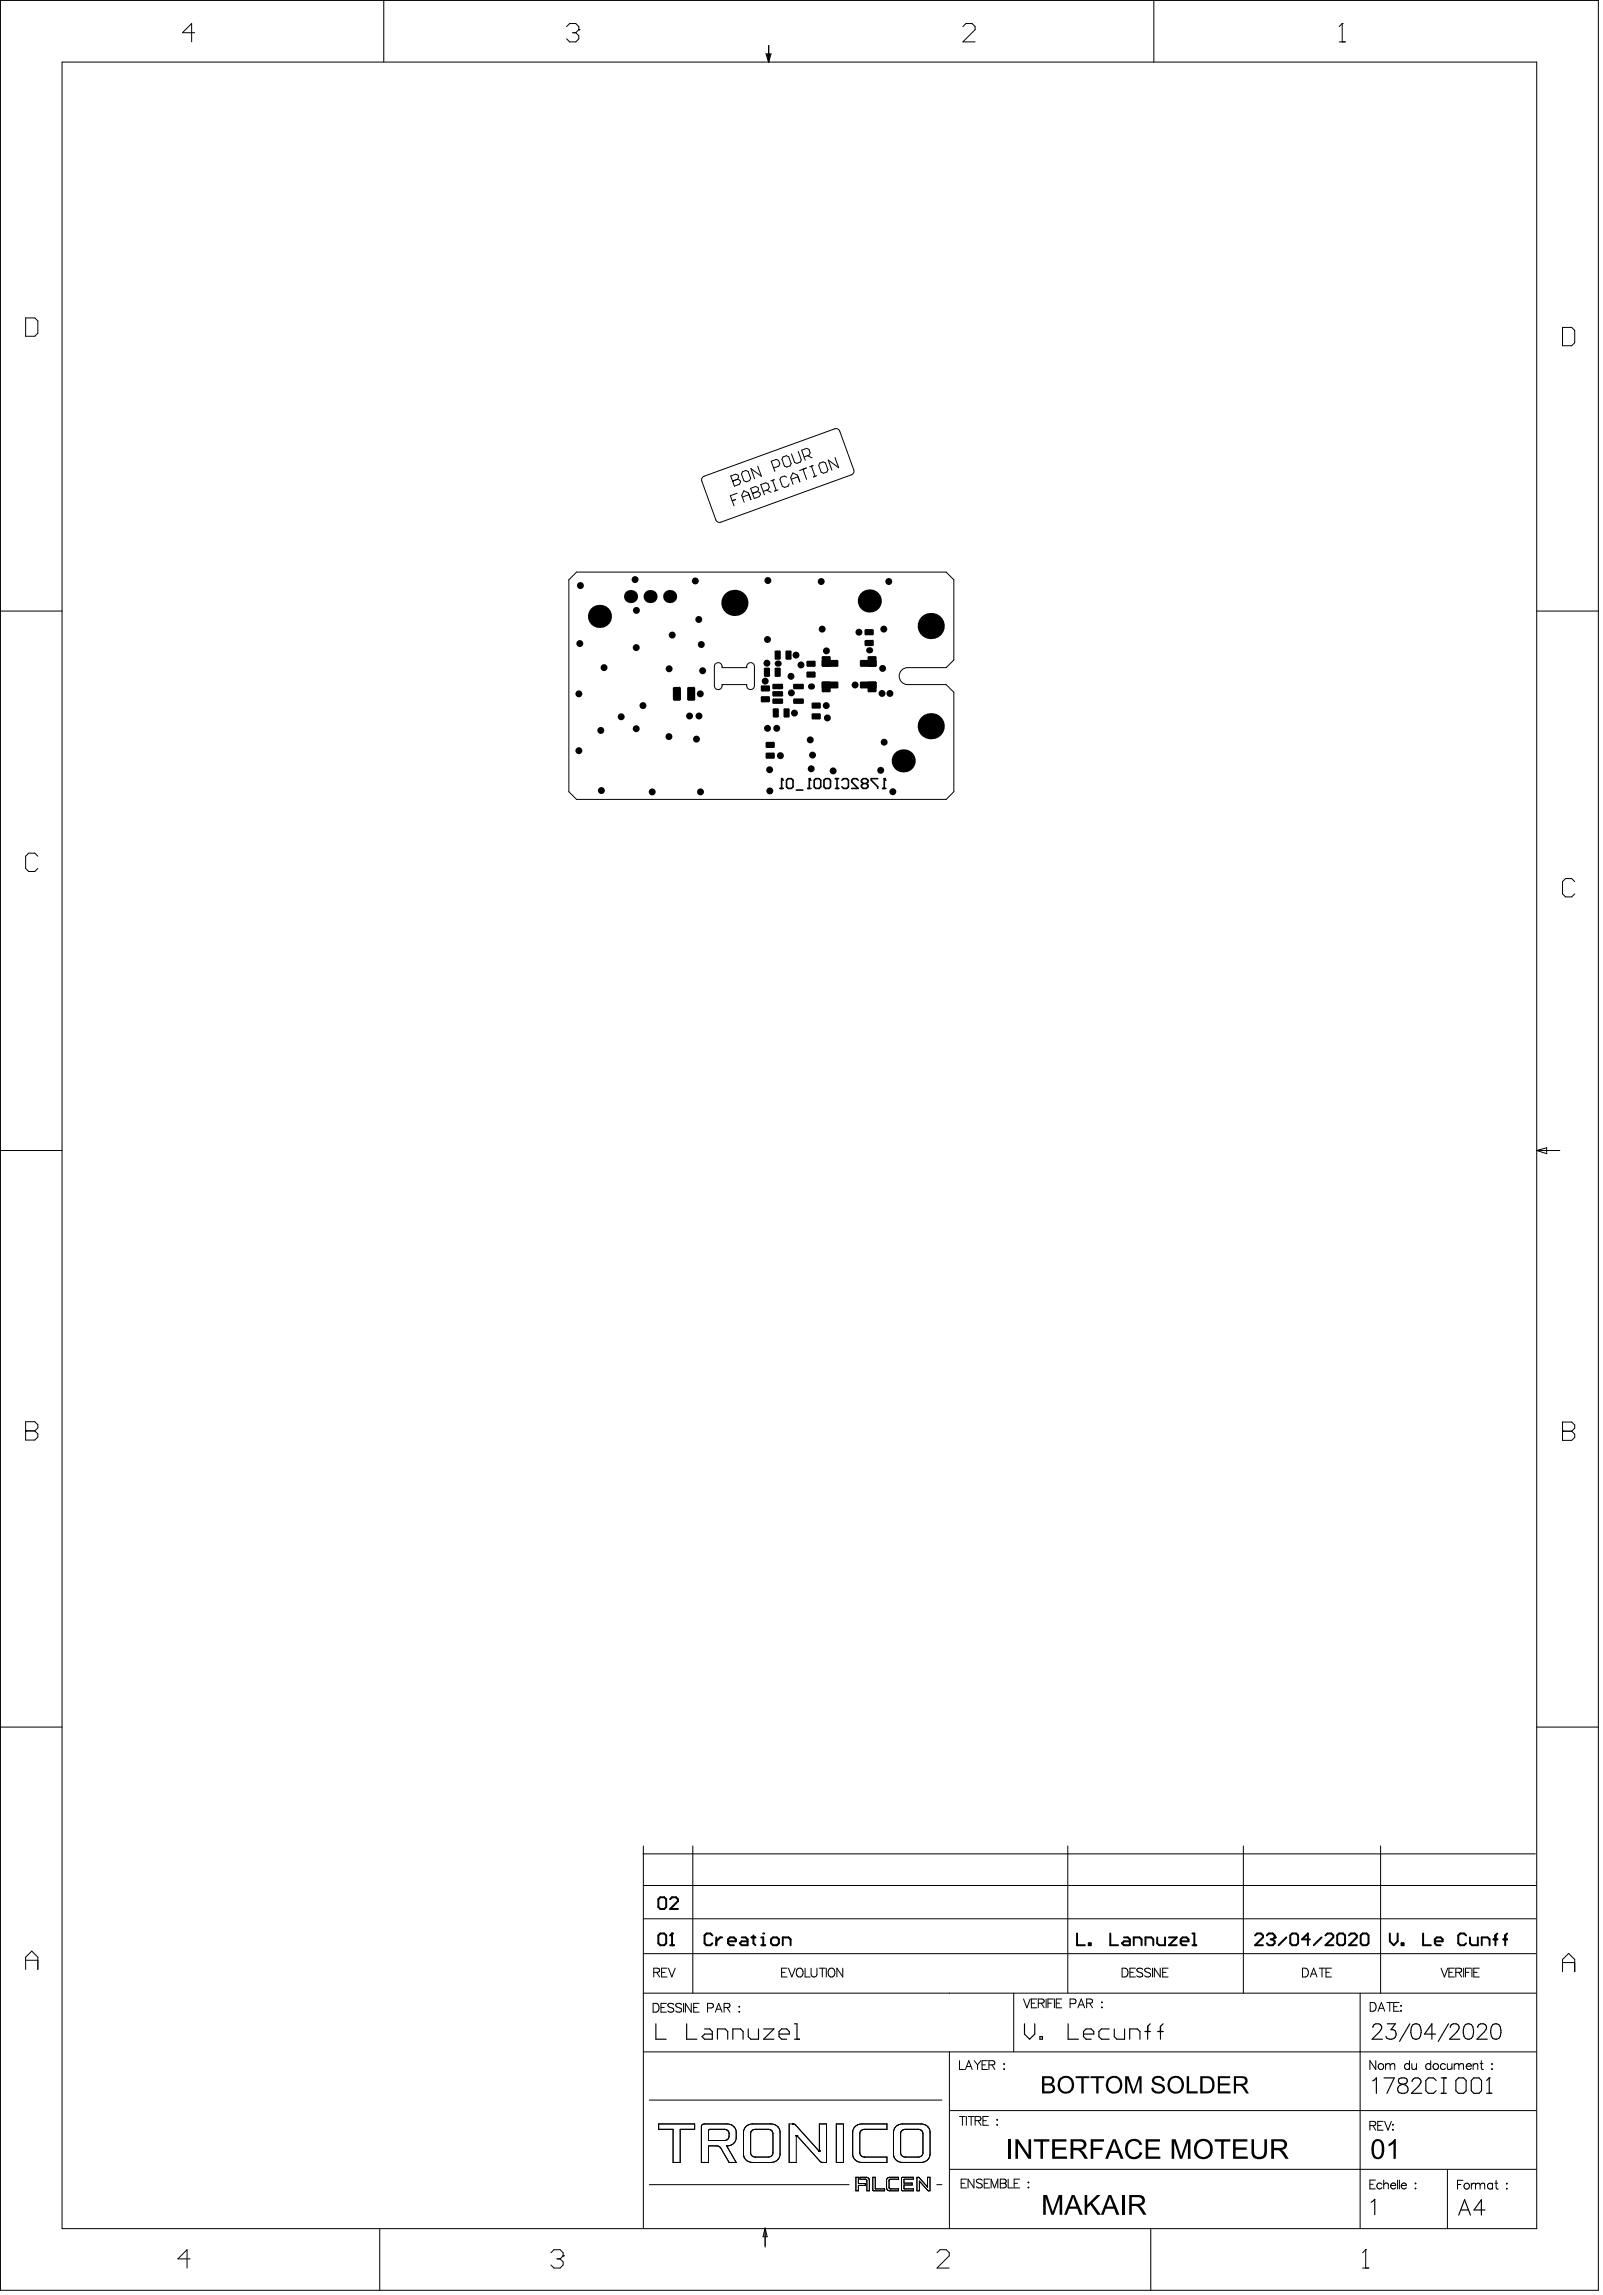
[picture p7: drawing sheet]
<svg xmlns="http://www.w3.org/2000/svg" width="692mm" height="991mm" viewBox="0 0 692 991" stroke-linecap="round" stroke-linejoin="round" font-family="sans-serif">
<g fill="none" stroke="#000" stroke-width=".5">
<path d="M283 873.9v6.6h4.5M296.3 873.9v6.6h4.5M304.1 876.1h2.2l1.1 1.1v3.3h-3.3l-1.1-1.1 1.1-1.1h3.3M322.9 876.1v3.3l1.1 1.1h3.3v-4.4M329.6 876.1h4.4l-4.4 4.4h4.4M336.2 878.3h4.4v-1.1l-1.1-1.1h-2.2l-1.1 1.1v2.2l1.1 1.1h2.2M342.8 873.9h1.1v6.6M442.1 873.9v4.4l2.2 2.2 2.3-2.2v-4.4M448.8 879.4h1.1v1.1h-1.1zM461 873.9v6.6h4.4M467.6 878.3h4.4v-1.1l-1.1-1.1h-2.2l-1.1 1.1v2.2l1.1 1.1h2.2M478.7 876.1h-3.3l-1.2 1.1v2.2l1.2 1.1h3.3"/>
<path d="M480.9 876.1v3.3l1.1 1.1h3.3v-4.4M494.2 877.2h2.2M496.4 873.9l-1.1 1.1v5.5M499.7 877.2h2.2M501.9 873.9l-1.1 1.1v5.5M592.5 875.4a1.65 1.65 0 0 1 1.2-1.5h1.3a1.63 1.63 0 0 1 1 2.5l-3.8 4.1h4.4M598.7 873.9h3.5l-1.9 2.5a2.14 2.14 0 0 1 2.3 2.4 2.14 2.14 0 0 1-2.9 1.7l-1-.3-.6-1M608.4 873.9l-4.4 7.6M609.8 874.2a2.16 2.16 0 0 1 3.2 .9 5.5 5.5 0 0 1-.6 5.1 2.15 2.15 0 0 1-3.2-1 5.5 5.5 0 0 1 .6-5zM619.5 878.3h-4.7l3.2-4.4v6.6M625.1 873.9l-4.4 7.6M625.9 875.4a1.65 1.65 0 0 1 1.3-1.5h1.2a1.63 1.63 0 0 1 1 2.5l-3.8 4.1h4.4"/>
<path d="M632.4 874.2a2.16 2.16 0 0 1 3.2 .9 5.5 5.5 0 0 1-.6 5.1 2.16 2.16 0 0 1-3.2-1 5.5 5.5 0 0 1 .6-5zM637.7 875.4a1.65 1.65 0 0 1 1.3-1.5h1.3a1.63 1.63 0 0 1 .9 2.5l-3.8 4.1h4.4M644.3 874.2a2.16 2.16 0 0 1 3.1 .9 5.5 5.5 0 0 1-.6 5.1 2.16 2.16 0 0 1-3.2-1 5.5 5.5 0 0 1 .7-5zM309.6 880.5v-4.4h3.3l1.2 1.1v3.3M316.3 880.5v-4.4h3.3l1.1 1.1v3.3M342.8 880.5h2.3M487.5 880.5v-4.4h3.4l1.1 1.1v3.3M592.4 898.5l1.6-1.3v6.7M597.3 897.2h4.4l-3.1 6.7M603.8 897.5a1.35 1.35 0 0 0 .7 2.2 2.75 2.75 0 0 1 3.1 2.9l-.3 .6a2.61 2.61 0 0 1-4.1-.6 2.14 2.14 0 0 1 1.9-2.5l1.3-.4a1.35 1.35 0 0 0 .6-2.2l-.9-.3zM609.4 898.8a1.65 1.65 0 0 1 1.3-1.6h1.3a1.63 1.63 0 0 1 .9 2.5l-3.8 4.2h4.5M619.8 898.3l-1.1-1.1h-2.2l-1.2 1.1v4.5l1.2 1.1h2.2l1.1-1.1"/>
<path d="M622 897.2h2.2M623.1 897.2v6.7M629.4 897.2h2.2l1.1 1.1v4.5l-1.1 1.1h-2.2l-1.1-1.1v-4.5zM636.1 897.2h2.2l1.1 1.1v4.5l-1.1 1.1h-2.2l-1.2-1.1v-4.5zM641.6 898.3l1.1-1.1v6.7M622 903.9h2.2M641.6 903.9h2.2M591.7 950.9l1.6-1.3v6.7M629.5 956.5l2.6-6.7 2.5 6.7M630.5 954.2h3.1M640.9 954.2h-4.8l3.2-4.4v6.7"/>
</g>
<g fill="none" stroke="#000" stroke-width=".43">
<path d="M.2 .2h689.6v988.7h-689.6zM84 14.1h-5.3l4-3.9v7.9M165.6 .2v26.6M244.5 11.5l1.3-1.3h2.7l1.3 1.3v1.3l-1.3 1.3M247.2 14.1h1.3M248.5 14.1l1.3 1.3v1.4l-1.3 1.3h-2.7l-1.3-1.3M331.7 19.7v7.1M331.8 19.6v7.2M415.5 11.5l1.4-1.3h2.6l1.3 1.3v1.3l-5.3 5.3h5.3M498 .2v26.6M577.9 18.1h2.7M577.9 11.5l1.3-1.3v7.9"/>
<path d="M26.8 26.8h636.4v935.5h-636.4zM330.6 23.3h2.2l-1.1 3.5zM331.1 23.3l.6 3.5M332.1 23.3l-.4 3.5M11.1 137.3h3.9l1.3 1.3v5.3l-1.3 1.3h-3.9zM674.3 141.4h4l1.3 1.3v5.3l-1.3 1.3h-4zM337.9 197.3l1.5-.5 1 .4 1 3-.4 .9-1.5 .6-1-.5-1-2.9zM344.5 194.9l1.3 3.7-.5 1-1.4 .5-1-.5-1.3-3.6M347 197.3l2.2-.8 .4-1-.5-1.4-1-.5-2.2 .8 1.6 4.4M348.5 196.8l1.9 .9M353.8 200l1.5-.6 .9 .5 1.1 2.9-.5 1-1.4 .5-1-.4-1.1-2.9zM360.4 197.6l1.5 4.4-4.5-3.4 1.6 4.4"/>
<path d="M303.2 206.1l.7-.5 56.8-20.5 1.2 .3 .5 .8 6.1 17.1-.3 1.2-.7 .5-56.9 20.6-1.2-.4-.5-.7-6-16.8-.1-.8zM315.3 205.5l2.2-.8 1 .5 .3 .7-.5 1 1 .5 .3 .7-.5 1-2.2 .8zM316 216.2l.8 2.2M316.1 207.7h.1M317.4 215.7l-1.4 .5M318.1 213l-2.9 1 .8 2.2M318.3 206.9l-2.2 .8M320.4 203.7l1.5-.6 1 .5 1.1 2.9-.5 1-1.5 .6-1-.5-1-2.9zM323.3 213.6l-2.9 1M323.9 210.9l2.2-.8 1 .4 .3 .8-.5 .9 1 .5 .3 .7-.5 1-2.2 .8zM324.1 215.8l-1.1-3-2-.9-.9 2 1.1 2.9M324.7 213h.1"/>
<path d="M326.9 212.2l-2.2 .8M327 201.3l1.6 4.4-4.5-3.4 1.6 4.4M329.4 212.2l2.2-.8 .4-1-.5-1.5-1-.4-2.2 .8 1.6 4.3M330.8 211.6l2 1M333.4 207.4l1.6 4.4M333.9 202.1l2.2-.8 .4-1-.5-1.5-1-.4-2.2 .8 1.6 4.3M334.1 207.1l-1.4 .6M335.7 211.5l-1.4 .5M339.5 206l-1-.5-1.5 .6-.4 1 1 2.9 1 .5 1.5-.6 .5-1M344.4 205.9l-2.9 1M345.2 208.1l-1.1-3-2-.9-.9 2 1.1 2.9M346.5 202.6l1.6 4.4"/>
<path d="M348 202.1l-2.9 1.1M350.2 201.3l1.5 4.4M350.9 201l-1.5 .6M352.5 205.4l-1.5 .5M248.8 247h159.5l3.3 3.3v34.7l-3.3 3.3h-16.6a3.7 3.7 0 0 0-3.6 3.6 3.7 3.7 0 0 0 3.6 3.7h16.6l3.3 3.3v43l-3.3 3.3h-159.5l-3.3-3.3v-91.6zM.2 263.8h26.6M663.2 263.8h26.6M308.8 286.6a1.71 1.71 0 0 1 2-.2 1.71 1.71 0 0 1 .8 1.9h10.7a1.69 1.69 0 0 1 1.3-2.2 1.69 1.69 0 0 1 2 1.7v8.3a1.69 1.69 0 0 1-2 1.6 1.69 1.69 0 0 1-1.3-2.1h-10.7a1.69 1.69 0 0 1-1.4 2.1 1.69 1.69 0 0 1-1.9-1.6v-8.3zM16.3 369.7l-1.3-1.3h-2.6l-1.3 1.3v5.3l1.3 1.3h2.6l1.3-1.3M679.6 380.7l-1.3-1.3h-2.7l-1.3 1.3v5.3l1.3 1.3h2.7l1.3-1.3M.2 496.8h26.6M663.2 496.8h10"/>
<path d="M663.2 496.8l4.3-1.2v2.6zM11.1 613.9h3.9l1.3 1.3v1.3l-1.3 1.3 1.3 1.4v1.3l-1.3 1.3h-3.9zM11.1 617.8h3.9M674.3 614h4l1.3 1.3v1.4l-1.3 1.3 1.3 1.3v1.3l-1.3 1.3h-4zM674.3 618h4M.2 745.7h26.6M663.2 745.7h26.6M277.6 797.1v164.9M299 797.1v63.5M460.8 797.1v63.5M536.6 797.1v63.5M595.8 797.1v63.5"/>
<path d="M277.5 800.5h385.1M277.8 814.1h385.1M662.9 812.8h.1M277.6 828.5h385.2M11.1 850.4v-5.3l2.6-2.6 2.6 2.6v5.3M11.1 846.4h5.2M277.6 843.6h385.2M282.1 851.6l2.2-.1 .4-.6-.2-.7-.7-.4h-1.7v3.8M283.4 851.6l1.3 2M285.5 851.6h1.5M287.9 849.8h-2.4v3.8h2.4M288.5 849.8l1.4 3.8 1.5-3.8"/>
<path d="M337.3 851.6h1.4M339.7 849.8h-2.4v3.8h2.4M340.3 849.8l1.4 3.8 1.5-3.8M344 850.4a1.4 1.4 0 0 1 1.6-.5 1.4 1.4 0 0 1 1 1.4v.9a1.45 1.45 0 0 1-1.5 1.5 1.45 1.45 0 0 1-1.4-1.5zM347.4 849.8v3.8h2.2M350 849.8v2.8a1.28 1.28 0 0 0 1.3 1 1.28 1.28 0 0 0 1.3-1v-2.8M353.6 849.8h2.5M354.9 849.8v3.8M356.6 849.8v3.8M357.8 850.4a1.4 1.4 0 0 1 1.6-.5 1.4 1.4 0 0 1 .9 1.4v.9a1.45 1.45 0 0 1-1.5 1.5 1.45 1.45 0 0 1-1.4-1.5zM363.7 849.8v3.8l-2.5-3.8v3.8M484.3 849.8h1.2a2.03 2.03 0 0 1 1.3 1.9 2.03 2.03 0 0 1-1.3 1.9h-1.2z"/>
<path d="M487.6 851.6h1.5M490 849.8h-2.4v3.8h2.4M493.2 850.4a1.43 1.43 0 0 0-1.4-.6 1.43 1.43 0 0 0-1.2 .9l.4 .6 1.8 .7 .4 1.1a1.67 1.67 0 0 1-2.6 0M496.5 850.4a1.43 1.43 0 0 0-1.3-.6 1.43 1.43 0 0 0-1.2 .9l.4 .6 1.8 .7 .3 1.1a1.67 1.67 0 0 1-2.5 0M497.4 849.8v3.8M500.7 849.8v3.8l-2.5-3.8v3.8M501.8 851.6h1.4M504.1 849.8h-2.3v3.8h2.3M562.1 849.8h1.3a2.03 2.03 0 0 1 1.3 1.9 2.03 2.03 0 0 1-1.3 1.9h-1.3zM565.5 853.6l1.4-3.8 1.5 3.8M566 852.4h1.8M569.3 849.8h2.5"/>
<path d="M570.5 849.8v3.8M572.2 851.6h1.5M574.6 849.8h-2.4v3.8h2.4M621.9 849.8l1.5 3.8 1.4-3.8M625.3 851.6h1.4M627.6 849.8h-2.3v3.8h2.3M628.3 851.6l2.1-.1 .4-.6-.2-.7-.7-.4h-1.6v3.8M629.5 851.6l1.3 2M631.7 849.8v3.8M632.5 851.6h1.4M634.8 849.8h-2.3v3.8M635.2 849.8v3.8"/>
<path d="M636 851.6h1.5M638.4 849.8h-2.4v3.8h2.4M674.3 851.4v-5.3l2.7-2.6 2.6 2.6v5.3M674.3 847.4h5.3M277.6 860.6h385.3M281.9 865h1.2a2.03 2.03 0 0 1 1.4 1.9 2.03 2.03 0 0 1-1.4 1.9h-1.2zM285.2 866.8h1.5M287.6 865h-2.4v3.8h2.4M290.8 865.6a1.43 1.43 0 0 0-1.4-.6 1.43 1.43 0 0 0-1.2 .9l.4 .6 1.8 .7 .4 1.1a1.67 1.67 0 0 1-2.6 0M294.1 865.6a1.43 1.43 0 0 0-1.3-.6 1.43 1.43 0 0 0-1.2 .9l.4 .6 1.8 .7 .3 1.1a1.66 1.66 0 0 1-2.5 0M295 865v3.8M298.3 865v3.8l-2.5-3.8v3.8"/>
<path d="M299.4 866.8h1.4M301.7 865h-2.3v3.8h2.3M305.3 867h1.7a1 1 0 0 0 .9-1 1 1 0 0 0-.9-1h-1.7v3.8M308.7 868.8l1.5-3.8 1.4 3.8M309.3 867.6h1.8M312.5 866.8l2.2-.1 .3-.6-.1-.7-.8-.4h-1.6v3.8M313.8 866.8l1.2 2M319 866.3v.4zM319 868.5v.3zM437.5 860.6v25.3M441.7 863.1l1.5 3.8 1.4-3.8M445.1 865h1.4"/>
<path d="M447.5 863.1h-2.4v3.8h2.4M448.1 865l2.2-.2 .3-.6-.2-.7-.7-.4h-1.6v3.8M449.3 865l1.3 1.9M451.5 863.1v3.8M452.3 865h1.4M454.6 863.1h-2.3v3.8M455 863.1v3.8M455.8 865h1.5M458.2 863.1h-2.4v3.8h2.4M461.8 865.1h1.6a1 1 0 0 0 1-1 1 1 0 0 0-1-1h-1.6v3.8M465.2 866.9l1.4-3.8 1.5 3.8M465.7 865.7h1.8"/>
<path d="M469 865l2.1-.2 .4-.6-.2-.7-.7-.4h-1.6v3.8M470.2 865l1.3 1.9M475.3 864.6h.4zM475.3 866.8h.4zM587 860.7v101.3M591.3 864.6h1.3a2.03 2.03 0 0 1 1.3 1.9 2.03 2.03 0 0 1-1.3 1.9h-1.3zM594.7 868.4l1.5-3.8 1.4 3.8M595.3 867.2h1.8M598.5 864.6h2.5M599.8 864.6v3.8M601.5 866.5h1.4M603.8 864.6h-2.3v3.8h2.3"/>
<path d="M604.6 865.9v.4zM604.6 868.1v.3zM277.8 886h385.1M409.7 886v76M414.1 889.8v3.8h2.1M416.7 893.6l1.4-3.8 1.4 3.8M417.2 892.3h1.8M420.4 889.8l1.5 1.8M421.9 891.6v2M423.3 889.8l-1.4 1.8M423.8 891.6h1.5M426.2 889.8h-2.4v3.8h2.4"/>
<path d="M426.8 891.6l2.2-.2 .3-.5-.2-.8-.7-.3h-1.6v3.8M428.1 891.6l1.2 2M433.3 891v.4zM433.3 893.2v.4zM593.7 889.8v3.8l-2.5-3.8v3.8M598 891.8l.9-.7 .9 .1 .2 .6M598 891.1v2.5M600 891.8l.9-.7 .9 .1 .1 2.4M600 891.8v1.8M608.3 891.6a1.21 1.21 0 0 0-1.8-.2 1.21 1.21 0 0 0 0 1.8 1.21 1.21 0 0 0 1.8-.2M608.3 889.8v3.8M609.3 891.1l.2 2.3 .9 .2 .9-.7"/>
<path d="M611.3 891.1v2.5M617.4 891.6a1.21 1.21 0 0 0-1.7-.2 1.21 1.21 0 0 0 0 1.8 1.21 1.21 0 0 0 1.7-.2M617.4 889.8v3.8M623.8 891.6a1.21 1.21 0 0 0-1.8-.2 1.21 1.21 0 0 0 0 1.8 1.21 1.21 0 0 0 1.8-.2M624.6 891.1l.2 2.3 .9 .2 .9-.7M626.6 891.1v2.5M627.6 891.8l.9-.7 .9 .1 .2 .6M627.6 891.1v2.5M629.6 891.8l.9-.7 .9 .1 .2 2.4M629.6 891.8v1.8M632.8 892.1a1.2 1.2 0 0 0 .7 1.4 1.2 1.2 0 0 0 1.4-.5M633.3 891.2h1.3l.3 .9h-2.1z"/>
<path d="M635.8 891.8l.9-.7 .9 .1 .1 2.4M635.8 891.1v2.5M638.7 891.1h1.3M639.3 889.8v3.1l.2 .5 .7 .2M643.9 893.2v.4zM643.9 891.1v.3zM280.2 906.8h126.3M284.2 917.1h15.6v2.3h-6.2v14.3h-3.1v-14.3h-6.3zM303.1 917.4l.8-.3h9.9a3.8 3.8 0 0 1 3.9 3.6v2.3a3.8 3.8 0 0 1-4.1 3.6l4.1 7.1h-3l-3.7-6.3-.8-.6-.9-.2h-3.5v7.1h-3.1v-15.4zM305.9 919.7l.5-.3 7 .2 1.2 1.1-.1 2.3-.6 .8-.9 .4h-7.2zM322 918.2l.9-.7 1.5-.4h8.3a3.8 3.8 0 0 1 4 3.6v9.4a3.8 3.8 0 0 1-4 3.6h-7.9a3.8 3.8 0 0 1-3.9-3.6v-9.9zM331.5 919.4h-5.8l-.9 .4-.7 .7-.1 9.4 .7 1.1 1.2 .4"/>
<path d="M331.5 919.4h.1M331.6 919.4l1.3 .4 .6 1.2-.1 9.3-.7 .7-.9 .4h-5.8M342.1 917.1h.1M342.3 917.1h.1M342.3 917.1h-1.7v16.6h3.1v-11.5M342.4 917.1h.1M342.5 917.1l.7 .3M343.2 917.4h.1M343.2 917.4l.1 .1M343.3 917.5v.1M343.3 917.6l10 11.1M360.9 917.1h3.1v16.6h-3.1z"/>
<path d="M369.1 918.2l1.3-.8 1.1-.3h11.3v2.3h-10l-1.2 .6-.5 1.2v8.4l.5 1.2 1.4 .6h9.8v2.3h-10.9a3.8 3.8 0 0 1-3.9-3.6v-9.9zM386.7 918.2l1-.7 1.5-.4h8.2a3.8 3.8 0 0 1 4 3.6v9.4a3.8 3.8 0 0 1-4 3.6h-7.9a3.8 3.8 0 0 1-3.9-3.6v-9.9zM396.3 919.4h-5.9l-.9 .4-.6 .7-.2 9.4 .7 1.1 1.3 .4M396.3 919.4h.1M396.3 919.4l1.3 .4 .7 1.2-.2 9.3-.6 .7-1 .4h-5.8M409.8 911.3h253.1M414.1 913.9h2.5M415.3 913.9v3.8M417.1 913.9v3.8M417.8 913.9h2.6M419.1 913.9v3.8M420.8 915.7l2.2-.2 .4-.5-.2-.8-.7-.3h-1.7v3.8"/>
<path d="M422.1 915.7l1.3 2M424.2 915.7h1.5M426.6 913.9h-2.4v3.8h2.4M430.4 915.1v.4zM430.4 917.3v.4zM591.2 917.8l2.2-.2 .3-.5-.1-.8-.8-.3h-1.6v3.8M592.5 917.8l1.2 2M594.6 917.8h1.4M596.9 916h-2.3v3.8h2.3M597.6 916l1.4 3.8 1.5-3.8M601.1 917.3v.3zM601.1 919.4v.4z"/>
<path d="M312.7 924.2h-.1M325.9 931.4h.1M343.7 922.3h.1M343.7 922.2h.1M343.7 922.1v.1M343.7 922.1h.1M343.8 922.1h.1M343.9 922.1h.1M343.9 922.2l10 11M353.3 928.7h.1M353.4 928.7h.1M353.5 928.7h.1"/>
<path d="M353.6 928.7h.1M353.6 928.6v.1M353.6 928.6h.1M353.6 928.6v-11.5h3.1v16.6h-1.7M353.6 928.5v.1M353.9 933.2v.1M353.9 933.3h.1M354 933.3v.1M354 933.4l.2 .1M354.2 933.5h.1M354.2 933.5l.3 .2M354.5 933.7h.1"/>
<path d="M354.6 933.7h.1M354.7 933.7h.1M354.8 933.7h.1M354.9 933.7h.1M355 933.7h.1M355.1 933.7h.1M355.2 933.7h.1M390.7 931.4h.1M409.9 936.7h253M624.6 936.9v25.3M280.2 943.3h86.3M369.4 940.1h1v2.7h3v.9h-3v2.3h-1z"/>
<path d="M371.1 940.1l3 .1 .9 .6 .2 5.2h-1.1l-.1-4.8-2.9-.3zM376.7 940.1h1l.1 5h4v.9l-5-.2zM383 940.5l1-.4h3.8v.8l-3.6 .1-.5 .6 .1 3.3 .6 .2h3.4v.9l-4.1-.1-.8-.4-.3-.6v-3.5zM384.4 945.1h.1M389.2 940.2l5-.1v.8l-4.1 .3v1.4h3.5v.9h-3.5l.1 1.6h4v.9l-5-.2zM390.1 941.1v.1M396.6 940.2v.1M396.6 940.2l-.9-.1v5.9h1.1v-4.1M396.6 940.3h.1M396.7 940.3h.1M396.7 940.3l3.5 3.9M396.8 941.9h.1"/>
<path d="M396.9 941.9l3.5 3.9M400.2 944.2h.1M400.3 944.2h.1M400.3 944.1v-4h1.1v5.9l-1-.2M400.3 944.1h.1M400.4 945.8h.1M404.3 943.3h2.2M414.8 942.7h1.4M417.2 940.9h-2.4v3.8h2.4M420.3 940.9v3.8l-2.5-3.8v3.8M423.9 941.5a1.43 1.43 0 0 0-1.4-.6 1.43 1.43 0 0 0-1.1 .9l.3 .6 1.8 .7 .4 1.1a1.67 1.67 0 0 1-2.5 0M424.7 942.7h1.5"/>
<path d="M427.1 940.9h-2.4v3.8h2.4M427.7 944.7v-3.8l1.5 3.8 1.4-3.8v3.8M431.7 940.9h1.6l.8 .4 .1 .7-.9 .7a1 1 0 0 1 1 1 1 1 0 0 1-1 1h-1.6zM431.7 942.7h1.6M435.1 940.9v3.8h2.2M437.7 942.7h1.4M440 940.9h-2.3v3.8h2.3M443.8 942.2v.3zM443.8 944.4v.3zM591.2 943.2h1.4M593.6 941.3h-2.4v3.8h2.4M596.4 943.2a1.21 1.21 0 0 0-1.8-.2 1.21 1.21 0 0 0 0 1.8 1.21 1.21 0 0 0 1.8-.2"/>
<path d="M597.2 943.3l.9-.7 .9 .2 .2 2.3M597.2 941.3v3.8M600.2 943.7a1.2 1.2 0 0 0 .7 1.3 1.2 1.2 0 0 0 1.4-.4M600.7 942.8h1.3l.3 .9h-2.1zM603.1 941.3v3.8M603.9 941.3v3.8M604.7 943.7a1.2 1.2 0 0 0 .7 1.3 1.2 1.2 0 0 0 1.5-.4M605.3 942.8h1.2l.4 .9h-2.2zM610.9 942.6v.4zM610.9 944.8v.3zM629 943.2h1.5M631.4 941.4h-2.4v3.8"/>
<path d="M635 942.7v2.5M636.4 942.7a1.22 1.22 0 0 0-1.4 1.1M636.8 943.4l.9-.7 .9 .2 .2 .5M636.8 942.7v2.5M638.8 943.4l.9-.7 .9 .2 .2 2.3M638.8 943.4v1.8M644.1 943.2a1.21 1.21 0 0 0-1.8-.1 1.21 1.21 0 0 0 0 1.8 1.21 1.21 0 0 0 1.8-.2M644.1 942.7v2.5M645.1 942.7h1.3M645.7 941.4v3.1l.1 .5 .8 .2M650.3 942.7v.4zM650.3 944.9v.3z"/>
<path d="M82 975.4h-5.2l3.9-4v7.9M163.9 962.6v26.3M237.8 972.7l1.3-1.3h2.6l1.3 1.3v1.3l-1.3 1.4M240.4 975.4h1.3M241.7 975.4l1.3 1.3v1.3l-1.3 1.3h-2.6l-1.3-1.3M330.2 962l.9 3.8h-1.8zM330.2 962v7.7M330.2 962.6v7.7M404.4 972.7l1.3-1.3h2.6l1.4 1.3v1.3l-5.3 5.3h5.3M496.6 962.6v26.3M588.1 979.3h2.6M588.1 972.7l1.3-1.3v7.9"/>
<circle cx="595.9" cy="892.3" r="1.25"/>
<circle cx="619.6" cy="892.3" r="1.25"/>
<circle cx="632.9" cy="943.9" r="1.25"/>
</g>
<g fill="#000">
<path d="M464.2 896.5h5.9v.8h-2.4v6.6h-1v-6.6h-2.5zM470.6 896.5h5.9v.8h-2.4v6.6h-1v-6.6h-2.5zM497.8 896.9l1.2-.5a2.64 2.64 0 0 1 3.5 2.1l-.9 .1a1.84 1.84 0 0 0-1.7-1.4 1.84 1.84 0 0 0-1.8 1.2v.1a3.8 3.8 0 0 0 3.1 1.4 2.18 2.18 0 0 1 1.4 2.7 2.18 2.18 0 0 1-2.8 1.4 2.69 2.69 0 0 1-2.9-2.5h.9a2.1 2.1 0 0 0 1.9 1.7 2.1 2.1 0 0 0 2.2-1.5l-.6-.7-1.9-.6a2.02 2.02 0 0 1-2-1.2 2.02 2.02 0 0 1 .4-2.3zM525.6 896.5h5.3v.8h-4.4v2.3h4.1v.9h-4.1v2.5h4.6v.9h-5.5zM485.6 896.5h1.5l2.1 6.3 2.2-6.3h1.3v7.4h-1v-6.2l-2.2 6.2h-.8l-2.2-6.3v6.3h-.9zM512.2 896.5h1v6.5h3.7v.9h-4.7zM435.1 923.7h1.2v8.5h-1.2zM438.2 923.7h1.2l4.5 6.7v-6.7h1.1v8.5h-1.2l-4.5-6.7v6.7h-1.1zM446.2 923.7h6.7v1h-2.8v7.5h-1.1v-7.5h-2.8zM454.1 923.7h6.2v1h-5v2.6h4.7v1h-4.7v2.8h5.2v1.1h-6.4zM470.7 923.7h5.8v1h-4.7v2.6h4v1h-4v3.9h-1.1zM487.1 924.2l.7-.3a3.6 3.6 0 0 1 5.1 2.1l-1.1 .2a2.71 2.71 0 0 0-3.4-1.5 2.71 2.71 0 0 0-1.7 3.2 2.71 2.71 0 0 0 1.7 3.3 2.71 2.71 0 0 0 3.4-1.6l.1-.4 1.1 .4a3.8 3.8 0 0 1-3.1 2.7 3.8 3.8 0 0 1-3.7-1.8l-.4-.7a5.4 5.4 0 0 1 1.3-5.6z"/>
<path d="M494.4 923.7h6.2v1h-5.1v2.6h4.8v1h-4.8v2.8h5.3v1.1h-6.4zM505.7 923.7h1.6l2.4 7.3 2.5-7.3h1.6v8.5h-1.1v-7.1l-2.5 7.1h-1l-2.4-7.2v7.2h-1.1zM524.2 923.7h6.8v1h-2.9v7.5h-1.1v-7.5h-2.8zM532.2 923.7h6.1v1h-5v2.6h4.7v1h-4.7v2.8h5.2v1.1h-6.3zM540.1 923.7h1.1v5a2.27 2.27 0 0 0 2.3 2.6 2.27 2.27 0 0 0 2.2-2.7v-4.9h1.1v5a3.4 3.4 0 0 1-2.7 3.6 3.4 3.4 0 0 1-3.9-2.3zM599.3 925.7l1.5-.9 .9-1.2h.7v8.6h-1v-6.6l-2 1.1zM450.2 947.8h1.7l2.4 7.3 2.6-7.3h1.5v8.5h-1.1v-7.2l-2.5 7.2h-1l-2.5-7.2v7.2h-1.1zM468.1 947.8h1.1v4.2l4.2-4.2h1.5l-3.5 3.5 3.7 5h-1.5l-3-4.3-1.4 1.4v2.9h-1.1zM484.2 947.8h1.1v8.5h-1.1z"/>
<path d="M373.7 273.7v.6zM373.1 273.7h.6v.6z"/>
<path d="M373.1 272.2h.6zM373.3 271.8l.4-.2v.6h-.6z"/>
<path d="M373.7 278.4v.6zM373.1 278.4h.6v.6z"/>
<path d="M373.1 276.9h.6zM373.3 276.5l.4-.2v.6h-.6z"/>
<path d="M376.5 273.7h.6zM376.5 273.7h.6l-.4 .6h-.2z"/>
<path d="M376.5 271.6v.6zM376.5 271.6l.6 .6h-.6z"/>
<path d="M376.5 278.4h.6zM376.5 278.4h.6l-.4 .5-.2 .1z"/>
<path d="M376.5 276.3v.6zM376.5 276.3l.6 .6h-.6z"/>
<path d="M290.4 297.3h.7zM290.6 296.8l.5-.2v.7h-.7z"/>
<path d="M293.2 296.6v.7zM293.2 296.6l.7 .7h-.7z"/>
<path d="M296.5 297.3h.7zM296.7 296.8l.5-.2v.7h-.7z"/>
<path d="M299.3 296.6v.7zM299.3 296.6l.7 .7h-.7z"/>
<path d="M328.3 296.5h.6zM328.5 296.1l.4-.2v.6h-.6z"/>
<path d="M328.9 298v.6zM328.3 298h.6v.6z"/>
<path d="M329.7 288.9h.5zM329.8 288.4l.4-.1v.6h-.5z"/>
<path d="M330.2 291.7v.6zM329.7 291.7h.5v.6z"/>
<path d="M331.7 291.7h.6zM331.7 291.7h.6l-.3 .5-.3 .1z"/>
<path d="M331.7 288.3v.6zM331.7 288.3l.6 .6h-.6z"/>
<path d="M331.7 295.9v.6zM331.7 295.9l.6 .6h-.6z"/>
<path d="M331.7 298h.6zM331.7 298h.6l-.3 .5-.3 .1z"/>
<path d="M333.3 295.8h.6zM333.6 295.3h.3v.5h-.6z"/>
<path d="M333.9 297.1v.5zM333.3 297.1h.6v.5z"/>
<path d="M333.3 299h.6zM333.6 298.5l.3-.1v.6h-.6z"/>
<path d="M334.3 281.5h.6zM334.5 281l.4-.1v.6h-.6z"/>
<path d="M334.9 284.3v.6zM334.3 284.3h.6v.6z"/>
<path d="M334.3 288.9h.6zM334.5 288.4l.4-.1v.6h-.6z"/>
<path d="M334.9 291.7v.6zM334.3 291.7h.6v.6z"/>
<path d="M336.4 284.3h.6zM336.4 284.3h.6l-.4 .5-.2 .1z"/>
<path d="M336.4 280.9v.6zM336.4 280.9l.6 .6h-.6z"/>
<path d="M336.4 291.7h.6zM336.4 291.7h.6l-.4 .5-.2 .1z"/>
<path d="M336.4 288.3v.6zM336.4 288.3l.6 .6h-.6z"/>
<path d="M337.4 295.3v.5zM337.4 295.3l.6 .5h-.6z"/>
<path d="M337.4 297.1h.6zM337.4 297.1h.6l-.6 .5z"/>
<path d="M337.4 298.4v.6zM337.4 298.4l.6 .6h-.6z"/>
<path d="M339 281.5h.5zM339.1 281l.4-.1v.6h-.5z"/>
<path d="M339.5 284.3v.6zM339 284.3h.5v.6z"/>
<path d="M341 284.3h.6zM341 284.3h.6l-.3 .5-.3 .1z"/>
<path d="M341 280.9v.6zM341 280.9l.6 .6h-.6z"/>
<path d="M342.3 295.8h.5zM342.5 295.3h.3v.5h-.5z"/>
<path d="M342.8 297.1v.5zM342.3 297.1h.5v.5z"/>
<path d="M346.4 295.3v.5zM346.4 295.3l.5 .5h-.5z"/>
<path d="M346.4 297.1h.5zM346.4 297.1h.5l-.5 .5z"/>
<path d="M348 285.9h.6zM348.2 285.5l.4-.2v.6h-.6z"/>
<path d="M348.6 287.4v.5zM348 287.4h.6v.5z"/>
<path d="M348 290.5h.6zM348.2 290.1l.4-.2v.6h-.6z"/>
<path d="M348.6 292v.6zM348 292h.6v.6z"/>
<path d="M351.4 285.3v.6zM351.4 285.3l.6 .6h-.6z"/>
<path d="M351.4 287.4h.6zM351.4 287.4h.6l-.4 .5h-.2z"/>
<path d="M351.4 289.9v.6zM351.4 289.9l.6 .6h-.6z"/>
<path d="M351.4 292h.6zM351.4 292h.6l-.4 .6h-.2z"/>
<path d="M354.6 283.9h.6zM354.8 283.5l.4-.2v.6h-.6z"/>
<path d="M355.2 287.3v.6zM354.6 287.3h.6v.6z"/>
<path d="M354.6 294.9h.6zM354.8 294.4l.4-.1v.6h-.6z"/>
<path d="M355.2 298.3v.6zM354.6 298.3h.6v.6z"/>
<path d="M354.6 294.9h.6zM354.8 294.5l.4-.2v.6h-.6z"/>
<path d="M355.2 296.6v.7zM354.6 296.6h.6v.7z"/>
<path d="M354.6 285.6h.6zM354.8 285.1l.4-.1v.6h-.6z"/>
<path d="M355.2 287.3v.6zM354.6 287.3h.6v.6z"/>
<path d="M357.9 283.3v.6zM357.9 283.3l.6 .6h-.6z"/>
<path d="M357.9 287.3h.6zM357.9 287.3h.6l-.4 .6h-.2z"/>
<path d="M357.9 294.3v.6zM357.9 294.3l.6 .6h-.6z"/>
<path d="M357.9 298.3h.6zM357.9 298.3h.6l-.4 .6h-.2z"/>
<path d="M361.2 294.3v.6zM361.2 294.3l.6 .6h-.6z"/>
<path d="M361.2 296.6h.6zM361.2 296.6h.6l-.4 .6-.2 .1z"/>
<path d="M361.2 285v.6zM361.2 285l.6 .6h-.6z"/>
<path d="M361.2 287.3h.6zM361.2 287.3h.6l-.4 .6h-.2z"/>
<path d="M371.7 296.6v.7zM371.1 296.6h.6v.7z"/>
<path d="M371.1 294.9h.6zM371.3 294.5l.4-.2v.6h-.6z"/>
<path d="M371.7 287.3v.6zM371.1 287.3h.6v.6z"/>
<path d="M371.1 285.6h.6zM371.3 285.1l.4-.1v.6h-.6z"/>
<path d="M375 287.3v.6zM374.4 287.3h.6v.6z"/>
<path d="M374.4 283.9h.6zM374.6 283.5l.4-.2v.6h-.6z"/>
<path d="M375 298.3v.6zM374.4 298.3h.6v.6z"/>
<path d="M374.4 294.9h.6zM374.6 294.4l.4-.1v.6h-.6z"/>
<path d="M377.7 296.6h.6zM377.7 296.6h.6l-.4 .6-.2 .1z"/>
<path d="M377.7 294.3v.6zM377.7 294.3l.6 .6h-.6z"/>
<path d="M377.7 287.3h.6zM377.7 287.3h.6l-.4 .6h-.2z"/>
<path d="M377.7 285v.6zM377.7 285l.6 .6h-.6z"/>
<path d="M377.7 287.3h.6zM377.7 287.3h.6l-.4 .6h-.2z"/>
<path d="M377.7 283.3v.6zM377.7 283.3l.6 .6h-.6z"/>
<path d="M377.7 298.3h.6zM377.7 298.3h.6l-.4 .6h-.2z"/>
<path d="M377.7 294.3v.6zM377.7 294.3l.6 .6h-.6z"/>
<path d="M291.1 301.9v.7zM290.4 301.9h.7v.7z"/>
<path d="M293.2 301.9h.7zM293.2 301.9h.7l-.4 .6-.3 .1z"/>
<path d="M297.2 301.9v.7zM296.5 301.9h.7v.7z"/>
<path d="M299.3 301.9h.7zM299.3 301.9h.7l-.4 .6-.3 .1z"/>
<path d="M328.3 301.2h.6zM328.5 300.8l.4-.2v.6h-.6z"/>
<path d="M328.9 302.7v.6zM328.3 302.7h.6v.6z"/>
<path d="M331.7 300.6v.6zM331.7 300.6l.6 .6h-.6z"/>
<path d="M331.7 302.7h.6zM331.7 302.7h.6l-.3 .5-.3 .1z"/>
<path d="M333.3 302.1h.6zM333.6 301.6h.3v.5h-.6z"/>
<path d="M333.9 303.4v.5zM333.3 303.4h.6v.5z"/>
<path d="M333.9 300.2v.6zM333.3 300.2h.6v.6z"/>
<path d="M333.5 306.4h.6zM333.6 306l.5-.2v.6h-.6z"/>
<path d="M334.1 309.2v.6zM333.5 309.2h.6v.6z"/>
<path d="M335.6 309.2h.5zM335.6 309.2h.5l-.3 .6h-.2z"/>
<path d="M335.6 305.8v.6zM335.6 305.8l.5 .6h-.5z"/>
<path d="M337.4 301.6v.5zM337.4 301.6l.6 .5h-.6z"/>
<path d="M337.4 303.4h.6zM337.4 303.4h.6l-.6 .5z"/>
<path d="M337.4 300.2h.6zM337.4 300.2h.6l-.6 .6z"/>
<path d="M338.1 306.4h.6zM338.3 306l.4-.2v.6h-.6z"/>
<path d="M338.7 309.2v.6zM338.1 309.2h.6v.6z"/>
<path d="M340.2 309.2h.6zM340.2 309.2h.6l-.4 .6h-.2z"/>
<path d="M340.2 305.8v.6zM340.2 305.8l.6 .6h-.6z"/>
<path d="M342.3 302.1h.5zM342.5 301.6h.3v.5h-.5z"/>
<path d="M342.8 303.4v.5zM342.3 303.4h.5v.5z"/>
<path d="M346.4 301.6v.5zM346.4 301.6l.5 .5h-.5z"/>
<path d="M346.4 303.4h.5zM346.4 303.4h.5l-.5 .5z"/>
<path d="M350.3 308.6h.5zM350.4 308.2l.4-.2v.6h-.5z"/>
<path d="M350.8 310.1v.6zM350.3 310.1h.5v.6z"/>
<path d="M350.3 303.9h.5zM350.4 303.5l.4-.2v.6h-.5z"/>
<path d="M350.8 305.4v.6zM350.3 305.4h.5v.6z"/>
<path d="M353.7 308v.6zM353.7 308l.5 .6h-.5z"/>
<path d="M353.7 310.1h.5zM353.7 310.1h.5l-.3 .5-.2 .1z"/>
<path d="M353.7 303.3v.6zM353.7 303.3l.5 .6h-.5z"/>
<path d="M353.7 305.4h.5zM353.7 305.4h.5l-.3 .6h-.2z"/>
<path d="M330.4 320.9h.6zM330.6 320.5l.4-.2v.6h-.6z"/>
<path d="M331 322.4v.6zM330.4 322.4h.6v.6z"/>
<path d="M330.4 325.5h.6zM330.6 325.1l.4-.1v.5h-.6z"/>
<path d="M331 327v.6zM330.4 327h.6v.6z"/>
<path d="M333.8 320.3v.6zM333.8 320.3l.6 .6h-.6z"/>
<path d="M333.8 322.4h.6zM333.8 322.4h.6l-.4 .5-.2 .1z"/>
<path d="M333.8 325v.5zM333.8 325l.6 .5h-.6z"/>
<path d="M333.8 327h.6zM333.8 327h.6l-.4 .6h-.2z"/>
<path d="M450.7 897.3v2.3h1.9a1.18 1.18 0 0 0 1.4-1.2 1.18 1.18 0 0 0-1.5-1.1zM450.7 900.5v2.5l2.7-.1a1.28 1.28 0 0 0 .9-1.6 1.28 1.28 0 0 0-1.6-.8zM449.7 896.5h3a1.86 1.86 0 0 1 2.1 1.2 1.86 1.86 0 0 1-.9 2.3 2.1 2.1 0 0 1 1.3 2.6 2.1 2.1 0 0 1-2.6 1.3h-2.9z"/>
<path d="M458.3 897.8a3.1 3.1 0 0 0-.8 3.4 3.1 3.1 0 0 0 3 2l.7-.3a3.1 3.1 0 0 0 1.3-3.4 3.1 3.1 0 0 0-2.8-2.3zM457.4 897.3l.3-.1a3.8 3.8 0 0 1 5.4 1.1 3.8 3.8 0 0 1-1.4 5.3l-.4 .2a3.9 3.9 0 0 1-4.4-1.6 3.9 3.9 0 0 1 .3-4.6z"/>
<path d="M479.2 897.8l-.8 1.4a2.69 2.69 0 0 0 .7 3.4 2.69 2.69 0 0 0 3.5-.2l.6-1.1 .2-1.3a2.61 2.61 0 0 0-1.4-2.5 2.61 2.61 0 0 0-2.8 .3zM478.3 897.2h.1a3.8 3.8 0 0 1 5.9 1.8 3.8 3.8 0 0 1-3.5 5h-.2a4 4 0 0 1-3.3-2.7 4 4 0 0 1 1-4.1z"/>
<path d="M505.7 897.8l-.7 1.2-.1 2.1a2.6 2.6 0 0 0 3.2 2 2.6 2.6 0 0 0 1.9-3.2v-.1a2.63 2.63 0 0 0-1.5-2.3 2.63 2.63 0 0 0-2.8 .3zM504.9 897.2h.2a3.8 3.8 0 0 1 5.8 2 3.8 3.8 0 0 1-3.8 4.8 4 4 0 0 1-2.2-6.8z"/>
<path d="M519 897.3v5.7h1.9a2.65 2.65 0 0 0 2.1-3.8 1.99 1.99 0 0 0-2.2-1.9zM518 896.5l3.9 .1a4.1 4.1 0 0 1 1.5 6.3l-1.5 .9-3.9 .1z"/>
<path d="M533.4 897.2v2.6l2.4-.1a1.28 1.28 0 0 0 1.7-1.2 1.28 1.28 0 0 0-1.7-1.3zM532.5 896.5h3.5a2.05 2.05 0 0 1 2.4 1.8 2.05 2.05 0 0 1-2.1 2.2l.9 .6 1.8 2.8h-1.2l-1.7-2.6-1-.7h-1.7v3.3h-.9z"/>
<path d="M463.2 924.6v2.8h2.5a1.45 1.45 0 0 0 1.9-1.3 1.45 1.45 0 0 0-1.7-1.5zM462 923.7h4a2.35 2.35 0 0 1 2.8 2 2.35 2.35 0 0 1-2.3 2.6l1.3 1.1 1.7 2.8h-1.4l-1.9-3-1.1-.8h-1.9v3.8h-1.2z"/>
<path d="M480.8 924.5l-1.4 4.2h2.9zM480.3 923.7h1.1l3.5 8.5h-1.3l-1-2.6h-3.5l-1 2.6h-1.1z"/>
<path d="M517.4 925.1a3.8 3.8 0 0 0 1.7 6.3l.7-.1a3.6 3.6 0 0 0 2.4-3 3.6 3.6 0 0 0-1.6-3.5 3.3 3.3 0 0 0-3.2 .3zM516.4 924.7h.1a4.2 4.2 0 0 1 5.1-.5 4.2 4.2 0 0 1 1.7 4.9 4.2 4.2 0 0 1-5.4 3 4.2 4.2 0 0 1-2.4-5.8z"/>
<path d="M549.8 924.6v2.8h2.5a1.46 1.46 0 0 0 2-1.3 1.46 1.46 0 0 0-1.8-1.5zM548.6 923.7h4a2.35 2.35 0 0 1 2.8 2 2.35 2.35 0 0 1-2.3 2.6l1.3 1.1 1.7 2.8h-1.3l-2-2.9-1.1-.9h-1.9v3.8h-1.2z"/>
<path d="M593.8 924.7l-.1 .1a7.3 7.3 0 0 0-.3 6 1.63 1.63 0 0 0 2 .4 1.63 1.63 0 0 0 .8-1.9l.1-1.6a2.49 2.49 0 0 0-1.8-3.2zM592.8 924.3a2.77 2.77 0 0 1 3.2-.2 2.77 2.77 0 0 1 1.3 2.9l.1 1.5a3.1 3.1 0 0 1-3.2 3.8 3.1 3.1 0 0 1-2.3-3.4l.2-3.2z"/>
<path d="M463.1 948.6l-1.4 4.2h2.9zM462.5 947.8h1.2l3.6 8.5h-1.4l-.9-2.6h-3.7l-.9 2.6h-1.2z"/>
<path d="M479 948.6l-1.4 4.2h2.8zM478.4 947.8h1.2l3.5 8.5h-1.3l-1-2.6h-3.6l-.9 2.6h-1.2z"/>
<path d="M488.4 948.7v2.9h2.6a1.5 1.5 0 0 0 2-1.3 1.5 1.5 0 0 0-1.9-1.6zM487.3 947.8h4a2.35 2.35 0 0 1 2.8 2.1 2.35 2.35 0 0 1-2.4 2.5l1 .8 2.1 3.1h-1.4l-2-3.1-1.2-.7h-1.8v3.8h-1.1z"/>
<circle cx="249.8" cy="12.8" r=".17"/>
<circle cx="579.2" cy="10.2" r=".17"/>
<circle cx="250.5" cy="252.8" r="1.5"/>
<circle cx="272.1" cy="257.6" r="2.82"/>
<circle cx="274.1" cy="250.3" r="1.5"/>
<circle cx="280.6" cy="257.6" r="2.82"/>
<circle cx="289" cy="257.6" r="2.82"/>
<circle cx="300.1" cy="250.8" r="1.5"/>
<circle cx="331.4" cy="250.7" r="1.5"/>
<circle cx="354.4" cy="251.1" r="1.5"/>
<circle cx="375.2" cy="259.5" r="5"/>
<circle cx="383.6" cy="251.1" r="1.5"/>
<circle cx="250.2" cy="277.9" r="1.5"/>
<circle cx="258.7" cy="266.2" r="5"/>
<circle cx="274.6" cy="279.6" r="1.5"/>
<circle cx="274.7" cy="263.6" r="1.5"/>
<circle cx="290.1" cy="274.2" r="1.5"/>
<circle cx="301.6" cy="267.5" r="1.5"/>
<circle cx="302.7" cy="278.3" r="1.5"/>
<circle cx="316.9" cy="260.3" r="5.6"/>
<circle cx="331.2" cy="276.1" r="1.5"/>
<circle cx="354.8" cy="271.6" r="1.5"/>
<circle cx="370.7" cy="273" r="1.5"/>
<circle cx="381.4" cy="271.6" r="1.5"/>
<circle cx="401.7" cy="270.3" r="5.6"/>
<circle cx="249.8" cy="299.6" r="1.5"/>
<circle cx="260.7" cy="288.3" r="1.5"/>
<circle cx="288.8" cy="288.8" r="1.5"/>
<circle cx="302.2" cy="299.6" r="1.5"/>
<circle cx="303.2" cy="289.6" r="1.5"/>
<circle cx="330.2" cy="294.1" r="1.5"/>
<circle cx="331" cy="286.4" r="1.5"/>
<circle cx="335.6" cy="286.5" r="1.33"/>
<circle cx="341.4" cy="292" r="1.5"/>
<circle cx="341.5" cy="299.2" r="1.5"/>
<circle cx="343.5" cy="282.9" r="1.5"/>
<circle cx="345.7" cy="287.1" r="1.5"/>
<circle cx="350" cy="296.4" r="1.33"/>
<circle cx="356.6" cy="281" r="1.5"/>
<circle cx="369" cy="295.8" r="1.5"/>
<circle cx="375.1" cy="280.8" r="1.33"/>
<circle cx="380.7" cy="299.4" r="1.5"/>
<circle cx="380.9" cy="288.6" r="1.5"/>
<circle cx="384.1" cy="299.4" r="1.5"/>
<circle cx="259.3" cy="315.4" r="1.5"/>
<circle cx="268.1" cy="309.5" r="1.5"/>
<circle cx="274.6" cy="314.6" r="1.5"/>
<circle cx="277.5" cy="304.7" r="1.5"/>
<circle cx="288.7" cy="318.1" r="1.5"/>
<circle cx="297.6" cy="309.2" r="1.5"/>
<circle cx="300.6" cy="319.1" r="1.5"/>
<circle cx="301.7" cy="309.2" r="1.5"/>
<circle cx="331.2" cy="314.5" r="1.5"/>
<circle cx="335.2" cy="314.5" r="1.5"/>
<circle cx="342.9" cy="307.9" r="1.5"/>
<circle cx="349.7" cy="319.5" r="1.5"/>
<circle cx="356.6" cy="304.7" r="1.5"/>
<circle cx="357.1" cy="310" r="1.5"/>
<circle cx="401.7" cy="313.6" r="5.6"/>
<circle cx="249.8" cy="324.1" r="1.5"/>
<circle cx="332.1" cy="332.4" r="1.5"/>
<circle cx="336.8" cy="326.3" r="1.5"/>
<circle cx="337.3" cy="336.2" r=".35"/>
<circle cx="349.3" cy="336.2" r=".35"/>
<circle cx="350.1" cy="332" r="1.5"/>
<circle cx="350.7" cy="326" r="1.5"/>
<circle cx="359.6" cy="332.9" r="1.5"/>
<circle cx="380.1" cy="332.6" r="1.5"/>
<circle cx="381.6" cy="320.5" r="1.5"/>
<circle cx="381.6" cy="336.2" r=".35"/>
<circle cx="389.8" cy="328.5" r="5"/>
<circle cx="259.5" cy="341.4" r="1.5"/>
<circle cx="281.5" cy="341.9" r="1.5"/>
<circle cx="302.3" cy="341.9" r="1.5"/>
<circle cx="332.2" cy="341.5" r="1.5"/>
<circle cx="385.3" cy="341.9" r="1.5"/>
<circle cx="11.1" cy="617.8" r=".17"/>
<circle cx="674.3" cy="618" r=".17"/>
<circle cx="290" cy="834.9" r=".42"/>
<circle cx="329.4" cy="834.9" r=".42"/>
<circle cx="550.1" cy="836.5" r=".42"/>
<circle cx="642.7" cy="897.2" r=".25"/>
<circle cx="343.7" cy="922.3" r=".17"/>
<circle cx="343.8" cy="922.1" r=".17"/>
<circle cx="353.5" cy="928.7" r=".17"/>
<circle cx="243" cy="974" r=".17"/>
<circle cx="589.4" cy="971.4" r=".17"/>
</g>
<g fill="none" stroke="#000" stroke-width=".84">
<path d="M285 819.2h1.7l.8 .9v3.3l-.8 .9h-1.7l-.9-.9v-3.3zM285 834.9h1.7l.8 .8v3.4l-.8 .8h-1.7l-.9-.8v-3.4zM289.2 839.9h1.7M289.2 835.7l.8-.8v5M289.2 820.1l.8-.9h1.7l.9 .9v.8l-3.4 3.4h3.4M307.4 835.7l-.8-.8h-1.7l-.8 .8v3.4l.8 .8h1.7l.8-.8M309.1 836.5v3.4M311.7 836.5h-.9l-1.7 1.7M314.2 838.2h3.4v-.8l-.9-.9h-1.7l-.8 .9v1.7l.8 .8h1.7M320.1 836.5h1.7l.8 .9v2.5h-2.5l-.8-.8 .8-.9h2.5M324.3 836.5h1.7M325.2 835.7v3.4l.8 .8"/>
<path d="M328.5 839.9h1.7M328.5 836.5h.9v3.4M333.6 836.5h1.7l.8 .9v1.7l-.8 .8h-1.7l-.8-.8v-1.7zM337.8 839.9v-3.4h2.5l.9 .9v2.5M464.8 834.9v5h3.4M469.9 839.1h.8v.8h-.8zM479.2 834.9v5h3.3M485.1 836.5h1.7l.8 .9v2.5h-2.5l-.9-.8 .9-.9h2.5M489.3 839.9v-3.4h2.5l.9 .9v2.5M494.3 839.9v-3.4h2.6l.8 .9v2.5M499.4 836.5v2.6l.9 .8h2.5v-3.4M504.5 836.5h3.3l-3.3 3.4h3.3"/>
<path d="M509.5 838.2h3.4v-.8l-.8-.9h-1.7l-.9 .9v1.7l.9 .8h1.7M514.6 834.9h.8v5M514.6 839.9h1.7M541.7 835.7l.8-.8h1.7l.8 .8v.8l-3.3 3.4h3.3M546.7 835.7l.9-.8h1.7l.8 .8v.8l-.8 .9M548.4 837.4h.9M549.3 837.4l.8 .8v.9l-.8 .8h-1.7l-.9-.8M555.2 836.5l-3.4 3.4M557.7 834.9h1.7l.8 .8v3.4l-.8 .8h-1.7l-.9-.8v-3.4zM565.3 837.4h-3.4l2.5-2.5v5M570.3 836.5l-3.3 3.4M572 835.7l.9-.8h1.7l.8 .8v.8l-3.4 3.4h3.4"/>
<path d="M577.9 834.9h1.7l.9 .8v3.4l-.9 .8h-1.7l-.8-.8v-3.4zM582.2 835.7l.8-.8h1.7l.8 .8v.8l-3.3 3.4h3.3M588.1 834.9h1.7l.8 .8v3.4l-.8 .8h-1.7l-.9-.8v-3.4zM599.8 834.9v3.3l1.7 1.7 1.7-1.7v-3.3M604.9 839.1h.8v.8h-.8zM614.2 834.9v5h3.3M619.2 838.2h3.4v-.8l-.9-.9h-1.6l-.9 .9v1.7l.9 .8h1.6M632.7 835.7l-.8-.8h-1.7l-.9 .8v3.4l.9 .8h1.7l.8-.8M634.4 836.5v2.6l.8 .8h2.6v-3.4M639.5 839.9v-3.4h2.5l.8 .9v2.5M644.5 837.4h1.7M646.2 834.9l-.8 .8v4.2"/>
<path d="M648.7 837.4h1.7M650.4 834.9l-.8 .8v4.2"/>
</g>
<g fill="none" stroke="#000" stroke-width=".7">
<path d="M338 336.9l-.7-.7v4.2M340.1 336.2h1.4l.7 .7v2.8l-.7 .7h-1.4l-.7-.7v-2.8zM350 336.9l-.7-.7v4.2M352.1 336.2h1.4l.7 .7v2.8l-.7 .7h-1.4l-.7-.7v-2.8zM356.3 336.2h1.4l.7 .7v2.8l-.7 .7h-1.4l-.7-.7v-2.8zM360.5 336.2h1.4M361.2 336.2v4.2M363.3 336.9l.7-.7h1.4l.7 .7v2.8l-.7 .7h-1.4l-.7-.7M370.4 336.9l-.7-.7h-1.4l-.7 .7v.7l2.8 2.8h-2.8M372.5 338.3l-.7 .7v.7l.7 .7h1.4l.7-.7v-.7l-.7-.7M372.5 338.3l-.7-.7v-.7l.7-.7h1.4l.7 .7v.7l-.7 .7M372.5 338.3h1.4"/>
<path d="M378.8 336.2h-2.8v.7l2.8 2.8v.7M382.3 336.9l-.7-.7v4.2M336.6 340.4h1.4M343.6 341.1h2.9M348.6 340.4h1.4M360.5 340.4h1.4M380.9 340.4h1.4"/>
</g>
<g fill="#000">
<path d="M373.7 271.6h2.8l.6 .6v1.5l-.6 .6h-2.8l-.6-.6v-1.5z" fill-rule="evenodd"/>
<path d="M373.7 276.3h2.8l.6 .6v1.5l-.6 .6h-2.8l-.6-.6v-1.5z" fill-rule="evenodd"/>
<path d="M330.2 288.3h1.5l.6 .6v2.8l-.6 .6h-1.5l-.5-.6v-2.8z" fill-rule="evenodd"/>
<path d="M328.9 295.9h2.8l.6 .6v1.5l-.6 .6h-2.8l-.6-.6v-1.5z" fill-rule="evenodd"/>
<path d="M334.9 280.9h1.5l.6 .6v2.8l-.6 .6h-1.5l-.6-.6v-2.8z" fill-rule="evenodd"/>
<path d="M334.9 288.3h1.5l.6 .6v2.8l-.6 .6h-1.5l-.6-.6v-2.8z" fill-rule="evenodd"/>
<path d="M333.9 295.3h3.5l.6 .5v1.3l-.6 .5h-3.5l-.6-.5v-1.3z" fill-rule="evenodd"/>
<path d="M333.9 298.4h3.5l.6 .6v1.2l-.6 .6h-3.5l-.6-.6v-1.2z" fill-rule="evenodd"/>
<path d="M339.5 280.9h1.5l.6 .6v2.8l-.6 .6h-1.5l-.5-.6v-2.8z" fill-rule="evenodd"/>
<path d="M342.8 295.3h3.6l.5 .5v1.3l-.5 .5h-3.6l-.5-.5v-1.3z" fill-rule="evenodd"/>
<path d="M348.6 285.3h2.8l.6 .6v1.5l-.6 .5h-2.8l-.6-.5v-1.5z" fill-rule="evenodd"/>
<path d="M348.6 289.9h2.8l.6 .6v1.5l-.6 .6h-2.8l-.6-.6v-1.5z" fill-rule="evenodd"/>
<path d="M355.2 283.3h2.7l.6 .6v3.4l-.6 .6h-2.7l-.6-.6v-3.4z" fill-rule="evenodd"/>
<path d="M355.2 294.3h2.7l.6 .6v3.4l-.6 .6h-2.7l-.6-.6v-3.4z" fill-rule="evenodd"/>
<path d="M355.2 294.3h6l.6 .6v1.7l-.6 .7h-6l-.6-.7v-1.7z" fill-rule="evenodd"/>
<path d="M355.2 285h6l.6 .6v1.7l-.6 .6h-6l-.6-.6v-1.7z" fill-rule="evenodd"/>
<path d="M371.7 294.3h6l.6 .6v1.7l-.6 .7h-6l-.6-.7v-1.7z" fill-rule="evenodd"/>
<path d="M371.7 285h6l.6 .6v1.7l-.6 .6h-6l-.6-.6v-1.7z" fill-rule="evenodd"/>
<path d="M375 283.3h2.7l.6 .6v3.4l-.6 .6h-2.7l-.6-.6v-3.4z" fill-rule="evenodd"/>
<path d="M375 294.3h2.7l.6 .6v3.4l-.6 .6h-2.7l-.6-.6v-3.4z" fill-rule="evenodd"/>
<path d="M291.1 296.6h2.1l.7 .7v4.6l-.7 .7h-2.1l-.7-.7v-4.6z" fill-rule="evenodd"/>
<path d="M297.2 296.6h2.1l.7 .7v4.6l-.7 .7h-2.1l-.7-.7v-4.6z" fill-rule="evenodd"/>
<path d="M328.9 300.6h2.8l.6 .6v1.5l-.6 .6h-2.8l-.6-.6v-1.5z" fill-rule="evenodd"/>
<path d="M334.1 305.8h1.5l.5 .6v2.8l-.5 .6h-1.5l-.6-.6v-2.8z" fill-rule="evenodd"/>
<path d="M333.9 301.6h3.5l.6 .5v1.3l-.6 .5h-3.5l-.6-.5v-1.3z" fill-rule="evenodd"/>
<path d="M338.7 305.8h1.5l.6 .6v2.8l-.6 .6h-1.5l-.6-.6v-2.8z" fill-rule="evenodd"/>
<path d="M342.8 301.6h3.6l.5 .5v1.3l-.5 .5h-3.6l-.5-.5v-1.3z" fill-rule="evenodd"/>
<path d="M350.8 308h2.9l.5 .6v1.5l-.5 .6h-2.9l-.5-.6v-1.5z" fill-rule="evenodd"/>
<path d="M350.8 303.3h2.9l.5 .6v1.5l-.5 .6h-2.9l-.5-.6v-1.5z" fill-rule="evenodd"/>
<path d="M331 320.3h2.8l.6 .6v1.5l-.6 .6h-2.8l-.6-.6v-1.5z" fill-rule="evenodd"/>
<path d="M331 325h2.8l.6 .5v1.5l-.6 .6h-2.8l-.6-.6v-1.5z" fill-rule="evenodd"/>
</g>
</svg>
